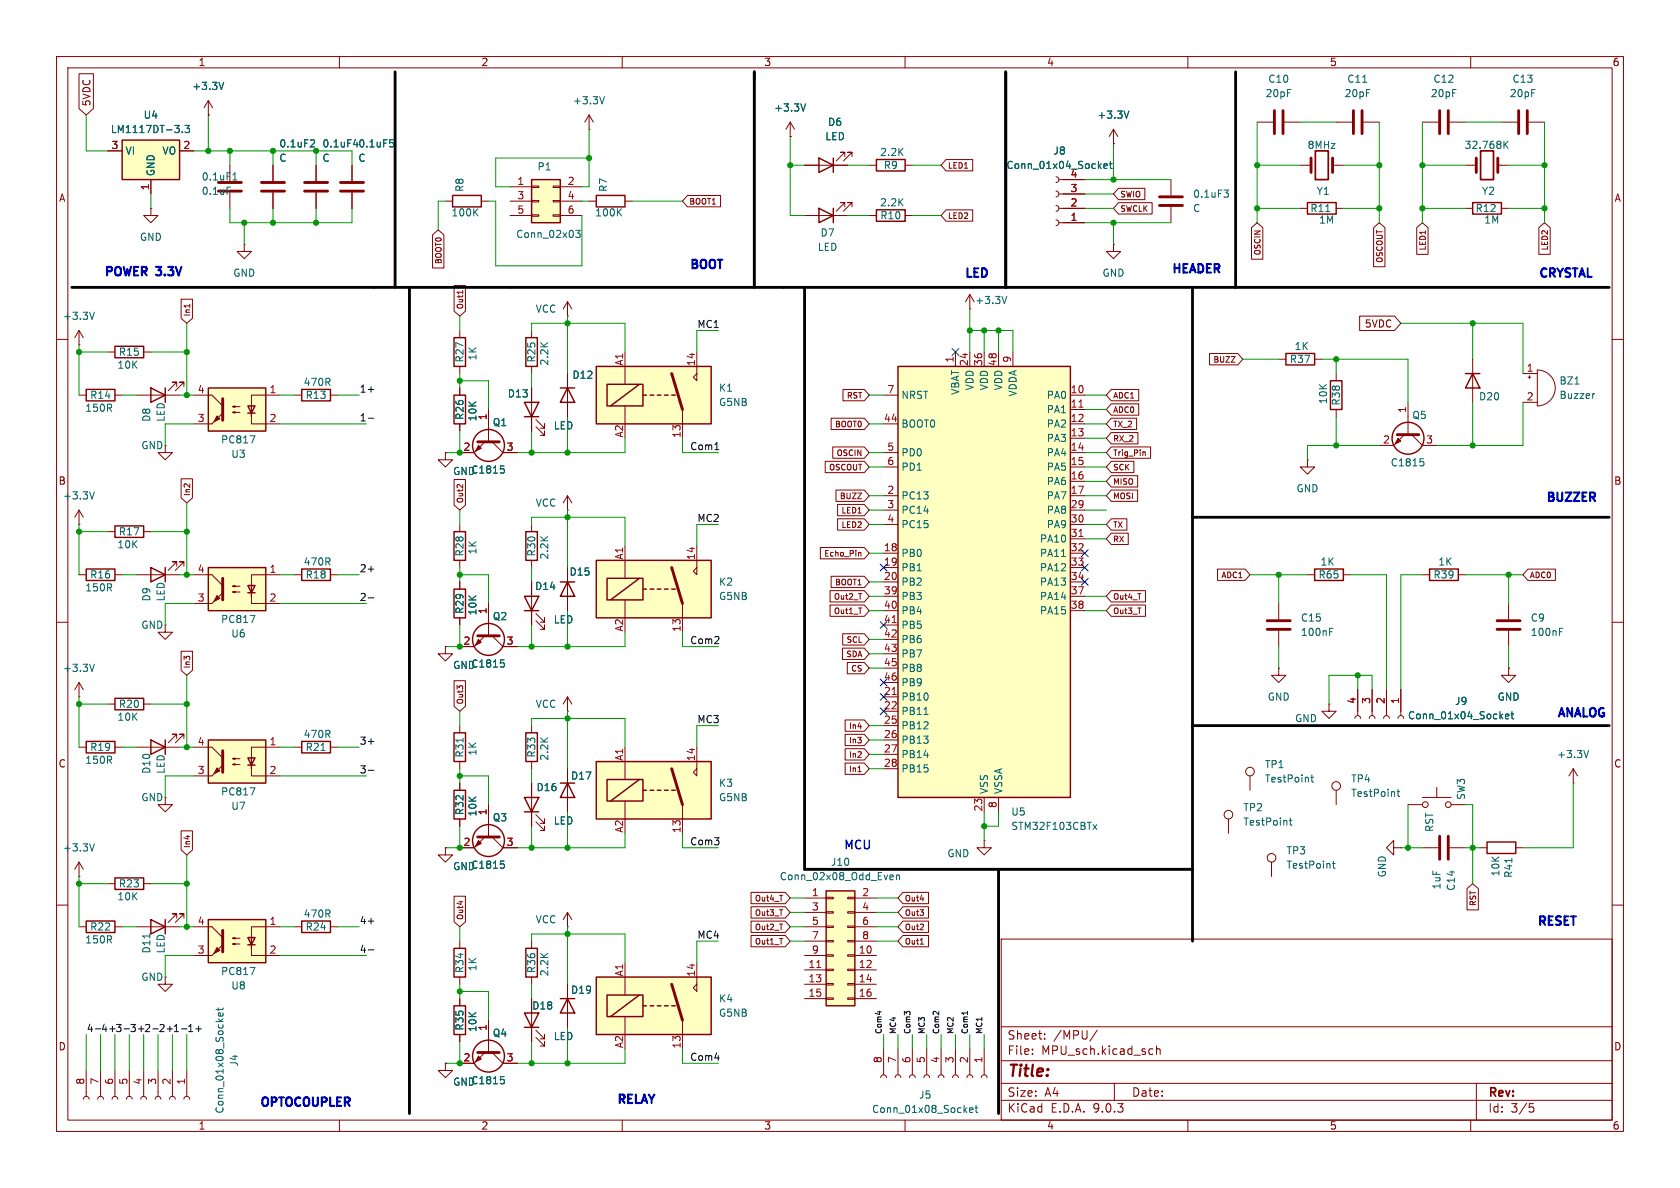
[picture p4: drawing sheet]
<svg xmlns="http://www.w3.org/2000/svg" width="297mm" height="210mm" viewBox="0 0 297 210" stroke-linecap="round" stroke-linejoin="round" font-family="sans-serif">
<defs><g id="words">
<text font-size="2.8" fill="#840000" x="178" y="190.9">Title:</text>
<g font-size="2.1" fill="#0000c2">
<text x="18.2" y="49.3">POWER</text>
<text x="27.8" y="49.3">3.3V</text>
<text x="121.7" y="48.1">BOOT</text>
<text x="170.3" y="49.6">LED</text>
<text x="206.9" y="48.8">HEADER</text>
<text x="271.8" y="49.6">CRYSTAL</text>
<text x="273.1" y="89.2">BUZZER</text>
<text x="275" y="127.3">ANALOG</text>
<text x="149" y="150.5">MCU</text>
<text x="271.5" y="164.1">RESET</text>
<text x="45.7" y="196.1">OPTOCOUPLER</text>
<text x="108.8" y="195.6">RELAY</text>
</g>
<g font-size="2.1" fill="#840000">
<text x="178" y="184">Sheet:</text>
<text x="186.2" y="184">/MPU/</text>
<text x="178" y="186.7">File:</text>
<text x="184.1" y="186.7">MPU_sch.kicad_sch</text>
<text x="178" y="196.9">KiCad</text>
<text x="178" y="194.1">Size:</text>
<text x="184.7" y="194.1">A4</text>
<text x="185.7" y="196.9">E.D.A.</text>
<text x="193.3" y="196.9">9.0.3</text>
<text x="200" y="194.1">Date:</text>
<text x="263" y="194.3">Rev:</text>
<text x="263" y="196.9">Id:</text>
<text x="267.1" y="196.9">3/5</text>
</g>
<g font-size="1.8" fill="#840000">
<text x="35" y="11.9">1</text>
<text x="85" y="11.9">2</text>
<text x="135" y="11.9">3</text>
<text x="185" y="11.9">4</text>
<text x="235" y="11.9">5</text>
<text x="285" y="11.9">6</text>
<text x="16.2" y="18.9" transform="rotate(-90 16.2 18.9)">5VDC</text>
<text x="10.3" y="35.9">A</text>
<text x="285.3" y="35.9">A</text>
<text x="241.2" y="58.1">5VDC</text>
<text x="10.3" y="85.9">B</text>
<text x="285.3" y="85.9">B</text>
<text x="10.3" y="135.9">C</text>
<text x="285.3" y="135.9">C</text>
<text x="10.3" y="185.9">D</text>
<text x="285.3" y="185.9">D</text>
<text x="35" y="199.9">1</text>
<text x="85" y="199.9">2</text>
<text x="135" y="199.9">3</text>
<text x="185" y="199.9">4</text>
<text x="235" y="199.9">5</text>
<text x="285" y="199.9">6</text>
</g>
<g font-size="1.8" fill="#006464">
<text x="33.9" y="16.1">+3.3V</text>
<text x="223.6" y="17.4">20pF</text>
<text x="224.1" y="14.8">C10</text>
<text x="237.6" y="17.4">20pF</text>
<text x="238.1" y="14.8">C11</text>
<text x="252.8" y="17.4">20pF</text>
<text x="253.3" y="14.8">C12</text>
<text x="266.8" y="17.4">20pF</text>
<text x="267.3" y="14.8">C13</text>
<text x="19.5" y="23.7">LM1117DT-3.3</text>
<text x="25.3" y="21.2">U4</text>
<text x="101.2" y="18.6">+3.3V</text>
<text x="136.8" y="19.9">+3.3V</text>
<text x="146.3" y="22.5">D6</text>
<text x="193.9" y="21.2">+3.3V</text>
<text x="22.1" y="27.5">VI</text>
<text x="28.6" y="27.5">VO</text>
<text x="49.3" y="26.3">0.1uF2</text>
<text x="49.3" y="28.8">C</text>
<text x="56.9" y="26.3">0.1uF4</text>
<text x="56.9" y="28.8">C</text>
<text x="63.3" y="26.3">0.1uF5</text>
<text x="63.3" y="28.8">C</text>
<text x="145.8" y="25">LED</text>
<text x="155.5" y="27.8">2.2K</text>
<text x="186.1" y="27.5">J8</text>
<text x="231.1" y="26.5">8MHz</text>
<text x="258.8" y="26.5">32.768K</text>
<text x="27.5" y="31.2" transform="rotate(-90 27.5 31.2)">GND</text>
<text x="35.6" y="32.1">0.1uF1</text>
<text x="35.6" y="34.6">0.1uF</text>
<text x="82.1" y="34" transform="rotate(-90 82.1 34)">R8</text>
<text x="94.9" y="30.3">P1</text>
<text x="107.5" y="34" transform="rotate(-90 107.5 34)">R7</text>
<text x="156.1" y="30.1">R9</text>
<text x="177.8" y="30.1">Conn_01x04_Socket</text>
<text x="210.8" y="35.2">0.1uF3</text>
<text x="232.7" y="34.6">Y1</text>
<text x="261.9" y="34.6">Y2</text>
<text x="79.7" y="38.5">100K</text>
<text x="105.1" y="38.5">100K</text>
<text x="155.5" y="36.7">2.2K</text>
<text x="155.5" y="39">R10</text>
<text x="210.8" y="37.7">C</text>
<text x="231.6" y="37.7">R11</text>
<text x="233.1" y="39.7">1M</text>
<text x="260.8" y="37.7">R12</text>
<text x="262.3" y="39.7">1M</text>
<text x="24.6" y="42.8">GND</text>
<text x="91.2" y="42.3">Conn_02x03</text>
<text x="144.5" y="44.6">LED</text>
<text x="145" y="42">D7</text>
<text x="41.1" y="49.1">GND</text>
<text x="172.3" y="53.9">+3.3V</text>
<text x="194.8" y="49.1">GND</text>
<text x="11" y="56.7">+3.3V</text>
<text x="94.6" y="55.5">VCC</text>
<text x="20.7" y="65.4">10K</text>
<text x="20.9" y="63.1">R15</text>
<text x="82.1" y="64.2" transform="rotate(-90 82.1 64.2)">R27</text>
<text x="84.4" y="63.8" transform="rotate(-90 84.4 63.8)">1K</text>
<text x="94.8" y="64.2" transform="rotate(-90 94.8 64.2)">R25</text>
<text x="97.1" y="64.7" transform="rotate(-90 97.1 64.7)">2.2K</text>
<text x="227.9" y="64.4">R37</text>
<text x="228.8" y="62.1">1K</text>
<text x="15.8" y="70.7">R14</text>
<text x="53.6" y="68.4">470R</text>
<text x="53.9" y="70.7">R13</text>
<text x="89.7" y="70.5">D13</text>
<text x="101.1" y="67.2">D12</text>
<text x="127" y="69.4">K1</text>
<text x="127" y="72">G5NB</text>
<text x="159.3" y="70.7">NRST</text>
<text x="169.8" y="69.9" transform="rotate(-90 169.8 69.9)">VBAT</text>
<text x="172.3" y="69.1" transform="rotate(-90 172.3 69.1)">VDD</text>
<text x="174.9" y="69.1" transform="rotate(-90 174.9 69.1)">VDD</text>
<text x="177.4" y="69.1" transform="rotate(-90 177.4 69.1)">VDD</text>
<text x="179.9" y="70.2" transform="rotate(-90 179.9 70.2)">VDDA</text>
<text x="185" y="70.7">PA0</text>
<text x="234.8" y="71.5" transform="rotate(-90 234.8 71.5)">10K</text>
<text x="237.1" y="71.8" transform="rotate(-90 237.1 71.8)">R38</text>
<text x="261.4" y="71">D20</text>
<text x="275.6" y="68.2">BZ1</text>
<text x="275.6" y="70.7">Buzzer</text>
<text x="15" y="73">150R</text>
<text x="26.8" y="74.7" transform="rotate(-90 26.8 74.7)">D8</text>
<text x="29.3" y="74.7" transform="rotate(-90 29.3 74.7)">LED</text>
<text x="82.1" y="74.3" transform="rotate(-90 82.1 74.3)">R26</text>
<text x="84.4" y="74.6" transform="rotate(-90 84.4 74.6)">10K</text>
<text x="87" y="75.5">Q1</text>
<text x="97.8" y="76.1">LED</text>
<text x="159.3" y="75.8">BOOT0</text>
<text x="185" y="73.3">PA1</text>
<text x="185" y="75.8">PA2</text>
<text x="249.6" y="74.3">Q5</text>
<text x="24.9" y="79.6">GND</text>
<text x="39" y="78.6">PC817</text>
<text x="40.8" y="81.1">U3</text>
<text x="159.3" y="80.9">PD0</text>
<text x="159.3" y="83.4">PD1</text>
<text x="185" y="78.3">PA3</text>
<text x="185" y="80.9">PA4</text>
<text x="185" y="83.4">PA5</text>
<text x="245.8" y="82.7">C1815</text>
<text x="11" y="88.5">+3.3V</text>
<text x="80" y="84.2">GNDC1815</text>
<text x="94.6" y="89.8">VCC</text>
<text x="159.3" y="88.5">PC13</text>
<text x="185" y="86">PA6</text>
<text x="185" y="88.5">PA7</text>
<text x="229.1" y="87.2">GND</text>
<text x="20.9" y="94.8">R17</text>
<text x="159.3" y="91">PC14</text>
<text x="159.3" y="93.6">PC15</text>
<text x="185" y="91">PA8</text>
<text x="185" y="93.6">PA9</text>
<text x="20.7" y="97.1">10K</text>
<text x="53.6" y="100.2">470R</text>
<text x="82.1" y="98.5" transform="rotate(-90 82.1 98.5)">R28</text>
<text x="84.4" y="98.1" transform="rotate(-90 84.4 98.1)">1K</text>
<text x="94.8" y="98.5" transform="rotate(-90 94.8 98.5)">R30</text>
<text x="97.1" y="99" transform="rotate(-90 97.1 99)">2.2K</text>
<text x="100.6" y="102">D15</text>
<text x="159.3" y="98.7">PB0</text>
<text x="159.3" y="101.2">PB1</text>
<text x="183.7" y="96.1">PA10</text>
<text x="183.7" y="98.7">PA11</text>
<text x="183.7" y="101.2">PA12</text>
<text x="233.4" y="100.2">1K</text>
<text x="254.2" y="100.2">1K</text>
<text x="15" y="104.7">150R</text>
<text x="15.8" y="102.5">R16</text>
<text x="26.8" y="106.4" transform="rotate(-90 26.8 106.4)">D9</text>
<text x="29.3" y="106.4" transform="rotate(-90 29.3 106.4)">LED</text>
<text x="53.9" y="102.5">R18</text>
<text x="94.5" y="104.5">D14</text>
<text x="127" y="103.7">K2</text>
<text x="127" y="106.3">G5NB</text>
<text x="159.3" y="103.7">PB2</text>
<text x="159.3" y="106.3">PB3</text>
<text x="183.7" y="103.7">PA13</text>
<text x="183.7" y="106.3">PA14</text>
<text x="233" y="102.5">R65</text>
<text x="253.3" y="102.5">R39</text>
<text x="24.9" y="111.4">GND</text>
<text x="39" y="110.3">PC817</text>
<text x="40.8" y="112.9">U6</text>
<text x="82.1" y="108.6" transform="rotate(-90 82.1 108.6)">R29</text>
<text x="84.4" y="108.9" transform="rotate(-90 84.4 108.9)">10K</text>
<text x="87" y="109.8">Q2</text>
<text x="97.8" y="110.4">LED</text>
<text x="159.3" y="108.8">PB4</text>
<text x="159.3" y="111.4">PB5</text>
<text x="159.3" y="113.9">PB6</text>
<text x="183.7" y="108.8">PA15</text>
<text x="229.9" y="112.6">100nF</text>
<text x="229.9" y="110.1">C15</text>
<text x="270.5" y="110.1">C9</text>
<text x="270.5" y="112.6">100nF</text>
<text x="11" y="119">+3.3V</text>
<text x="80" y="118.5">GNDC1815</text>
<text x="159.3" y="116.4">PB7</text>
<text x="159.3" y="119">PB8</text>
<text x="20.9" y="125.3">R20</text>
<text x="94.6" y="125.3">VCC</text>
<text x="159.3" y="121.5">PB9</text>
<text x="159.3" y="124.1">PB10</text>
<text x="224" y="124.1">GND</text>
<text x="257.1" y="124.8">J9</text>
<text x="264.7" y="124.1">GND</text>
<text x="20.7" y="127.6">10K</text>
<text x="53.6" y="130.7">470R</text>
<text x="159.3" y="126.6">PB11</text>
<text x="159.3" y="129.1">PB12</text>
<text x="159.3" y="131.7">PB13</text>
<text x="228.8" y="127.9">GND</text>
<text x="248.8" y="127.4">Conn_01x04_Socket</text>
<text x="15" y="135.2">150R</text>
<text x="15.8" y="132.9">R19</text>
<text x="26.8" y="136.9" transform="rotate(-90 26.8 136.9)">D10</text>
<text x="29.3" y="136.9" transform="rotate(-90 29.3 136.9)">LED</text>
<text x="53.9" y="132.9">R21</text>
<text x="82.1" y="134" transform="rotate(-90 82.1 134)">R31</text>
<text x="84.4" y="133.7" transform="rotate(-90 84.4 133.7)">1K</text>
<text x="94.8" y="134" transform="rotate(-90 94.8 134)">R33</text>
<text x="97.1" y="134.6" transform="rotate(-90 97.1 134.6)">2.2K</text>
<text x="159.3" y="134.2">PB14</text>
<text x="159.3" y="136.8">PB15</text>
<text x="223.5" y="136">TP1</text>
<text x="275.2" y="134.2">+3.3V</text>
<text x="24.9" y="141.8">GND</text>
<text x="39" y="140.8">PC817</text>
<text x="40.8" y="143.4">U7</text>
<text x="94.8" y="140.1">D16</text>
<text x="100.8" y="138">D17</text>
<text x="127" y="139.3">K3</text>
<text x="127" y="141.8">G5NB</text>
<text x="174.9" y="140.5" transform="rotate(-90 174.9 140.5)">VSS</text>
<text x="177.4" y="140.5" transform="rotate(-90 177.4 140.5)">VSSA</text>
<text x="219.7" y="143.6">TP2</text>
<text x="223.5" y="138.5">TestPoint</text>
<text x="238.8" y="138.5">TP4</text>
<text x="238.8" y="141.1">TestPoint</text>
<text x="259.2" y="141.5" transform="rotate(-90 259.2 141.5)">SW3</text>
<text x="82.1" y="144.2" transform="rotate(-90 82.1 144.2)">R32</text>
<text x="84.4" y="144.4" transform="rotate(-90 84.4 144.4)">10K</text>
<text x="87" y="145.4">Q3</text>
<text x="97.8" y="146">LED</text>
<text x="178.7" y="146.9">STM32F103CBTx</text>
<text x="178.7" y="144.4">U5</text>
<text x="219.7" y="146.2">TestPoint</text>
<text x="253.6" y="147.2" transform="rotate(-90 253.6 147.2)">RST</text>
<text x="11" y="150.7">+3.3V</text>
<text x="80" y="154">GNDC1815</text>
<text x="137.8" y="155.8">Conn_02x08_Odd_Even</text>
<text x="146.8" y="153.3">J10</text>
<text x="167.4" y="151.7">GND</text>
<text x="227.3" y="151.2">TP3</text>
<text x="227.3" y="153.8">TestPoint</text>
<text x="245.2" y="155.2" transform="rotate(-90 245.2 155.2)">GND</text>
<text x="265.3" y="155" transform="rotate(-90 265.3 155)">10K</text>
<text x="267.6" y="155.3" transform="rotate(-90 267.6 155.3)">R41</text>
<text x="20.7" y="159.4">10K</text>
<text x="20.9" y="157.1">R23</text>
<text x="254.9" y="157.3" transform="rotate(-90 254.9 157.3)">1uF</text>
<text x="257.4" y="157.6" transform="rotate(-90 257.4 157.6)">C14</text>
<text x="15" y="167">150R</text>
<text x="15.8" y="164.7">R22</text>
<text x="53.6" y="162.4">470R</text>
<text x="53.9" y="164.7">R24</text>
<text x="94.6" y="163.4">VCC</text>
<text x="24.9" y="173.6">GND</text>
<text x="26.8" y="168.6" transform="rotate(-90 26.8 168.6)">D11</text>
<text x="29.3" y="168.6" transform="rotate(-90 29.3 168.6)">LED</text>
<text x="39" y="172.6">PC817</text>
<text x="82.1" y="172.1" transform="rotate(-90 82.1 172.1)">R34</text>
<text x="84.4" y="171.8" transform="rotate(-90 84.4 171.8)">1K</text>
<text x="94.8" y="172.1" transform="rotate(-90 94.8 172.1)">R36</text>
<text x="97.1" y="172.7" transform="rotate(-90 97.1 172.7)">2.2K</text>
<text x="40.8" y="175.1">U8</text>
<text x="94" y="178.7">D18</text>
<text x="100.8" y="175.9">D19</text>
<text x="127" y="177.4">K4</text>
<text x="127" y="179.9">G5NB</text>
<text x="82.1" y="182.3" transform="rotate(-90 82.1 182.3)">R35</text>
<text x="84.4" y="182.5" transform="rotate(-90 84.4 182.5)">10K</text>
<text x="87" y="183.5">Q4</text>
<text x="97.8" y="184.1">LED</text>
<text x="42.3" y="188.6" transform="rotate(-90 42.3 188.6)">J4</text>
<text x="39.7" y="197" transform="rotate(-90 39.7 197)">Conn_01x08_Socket</text>
<text x="80" y="192.1">GNDC1815</text>
<text x="154.1" y="197">Conn_01x08_Socket</text>
<text x="162.4" y="194.4">J5</text>
</g>
<g font-size="1.8" fill="#a90000">
<text x="19.6" y="26.4">3</text>
<text x="32.3" y="26.4">2</text>
<text x="26.4" y="33.7" transform="rotate(-90 26.4 33.7)">1</text>
<text x="91.4" y="32.8">1</text>
<text x="91.4" y="35.3">3</text>
<text x="100.3" y="32.8">2</text>
<text x="100.3" y="35.3">4</text>
<text x="189.2" y="34">3</text>
<text x="189.2" y="31.5">4</text>
<text x="91.4" y="37.8">5</text>
<text x="100.3" y="37.8">6</text>
<text x="189.2" y="39.1">1</text>
<text x="189.2" y="36.6">2</text>
<text x="110.2" y="64.8" transform="rotate(-90 110.2 64.8)">A1</text>
<text x="122.9" y="64.8" transform="rotate(-90 122.9 64.8)">14</text>
<text x="168.7" y="64.2" transform="rotate(-90 168.7 64.2)">1</text>
<text x="171.2" y="64.8" transform="rotate(-90 171.2 64.8)">24</text>
<text x="173.7" y="64.8" transform="rotate(-90 173.7 64.8)">36</text>
<text x="176.3" y="64.8" transform="rotate(-90 176.3 64.8)">48</text>
<text x="178.8" y="64.2" transform="rotate(-90 178.8 64.2)">9</text>
<text x="269.8" y="65.8">1</text>
<text x="34.9" y="69.6">4</text>
<text x="47.6" y="69.6">1</text>
<text x="156.8" y="69.6">7</text>
<text x="189.2" y="69.6">10</text>
<text x="269.8" y="70.9">2</text>
<text x="34.9" y="74.7">3</text>
<text x="47.6" y="74.7">2</text>
<text x="86.1" y="74.4" transform="rotate(-90 86.1 74.4)">1</text>
<text x="110.2" y="77.5" transform="rotate(-90 110.2 77.5)">A2</text>
<text x="120.4" y="77.5" transform="rotate(-90 120.4 77.5)">13</text>
<text x="156.2" y="74.7">44</text>
<text x="189.2" y="72.1">11</text>
<text x="189.2" y="74.7">12</text>
<text x="189.2" y="77.2">13</text>
<text x="248.7" y="73.1" transform="rotate(-90 248.7 73.1)">1</text>
<text x="81.8" y="79.8">2</text>
<text x="89.5" y="79.8">3</text>
<text x="156.8" y="79.8">5</text>
<text x="156.8" y="82.3">6</text>
<text x="189.2" y="79.8">14</text>
<text x="189.2" y="82.3">15</text>
<text x="244.4" y="78.5">2</text>
<text x="252" y="78.5">3</text>
<text x="156.8" y="87.4">2</text>
<text x="156.8" y="89.9">3</text>
<text x="189.2" y="84.8">16</text>
<text x="189.2" y="87.4">17</text>
<text x="189.2" y="89.9">29</text>
<text x="156.8" y="92.5">4</text>
<text x="189.2" y="92.5">30</text>
<text x="189.2" y="95">31</text>
<text x="34.9" y="101.3">4</text>
<text x="47.6" y="101.3">1</text>
<text x="110.2" y="99" transform="rotate(-90 110.2 99)">A1</text>
<text x="122.9" y="99.1" transform="rotate(-90 122.9 99.1)">14</text>
<text x="156.2" y="97.5">18</text>
<text x="156.2" y="100.1">19</text>
<text x="189.2" y="97.5">32</text>
<text x="189.2" y="100.1">33</text>
<text x="34.9" y="106.4">3</text>
<text x="47.6" y="106.4">2</text>
<text x="156.2" y="102.6">20</text>
<text x="156.2" y="105.2">39</text>
<text x="156.2" y="107.7">40</text>
<text x="189.2" y="102.6">34</text>
<text x="189.2" y="105.2">37</text>
<text x="189.2" y="107.7">38</text>
<text x="86.1" y="108.7" transform="rotate(-90 86.1 108.7)">1</text>
<text x="110.2" y="111.7" transform="rotate(-90 110.2 111.7)">A2</text>
<text x="120.4" y="111.8" transform="rotate(-90 120.4 111.8)">13</text>
<text x="156.2" y="110.2">41</text>
<text x="156.2" y="112.8">42</text>
<text x="81.8" y="114">2</text>
<text x="89.5" y="114">3</text>
<text x="156.2" y="115.3">43</text>
<text x="156.2" y="117.9">45</text>
<text x="156.2" y="120.4">46</text>
<text x="156.2" y="122.9">21</text>
<text x="156.2" y="125.5">22</text>
<text x="239.8" y="124.5" transform="rotate(-90 239.8 124.5)">4</text>
<text x="242.3" y="124.5" transform="rotate(-90 242.3 124.5)">3</text>
<text x="244.9" y="124.5" transform="rotate(-90 244.9 124.5)">2</text>
<text x="247.4" y="124.5" transform="rotate(-90 247.4 124.5)">1</text>
<text x="34.9" y="131.8">4</text>
<text x="47.6" y="131.8">1</text>
<text x="156.2" y="128">25</text>
<text x="156.2" y="130.6">26</text>
<text x="34.9" y="136.9">3</text>
<text x="47.6" y="136.9">2</text>
<text x="110.2" y="134.6" transform="rotate(-90 110.2 134.6)">A1</text>
<text x="122.9" y="134.7" transform="rotate(-90 122.9 134.7)">14</text>
<text x="156.2" y="133.1">27</text>
<text x="156.2" y="135.6">28</text>
<text x="173.7" y="143.6" transform="rotate(-90 173.7 143.6)">23</text>
<text x="176.3" y="142.9" transform="rotate(-90 176.3 142.9)">8</text>
<text x="81.8" y="149.6">2</text>
<text x="86.1" y="144.2" transform="rotate(-90 86.1 144.2)">1</text>
<text x="89.5" y="149.6">3</text>
<text x="110.2" y="147.3" transform="rotate(-90 110.2 147.3)">A2</text>
<text x="120.4" y="147.4" transform="rotate(-90 120.4 147.4)">13</text>
<text x="143.4" y="158.5">1</text>
<text x="143.4" y="161">3</text>
<text x="152.3" y="158.5">2</text>
<text x="152.3" y="161">4</text>
<text x="34.9" y="163.6">4</text>
<text x="47.6" y="163.6">1</text>
<text x="143.4" y="163.6">5</text>
<text x="143.4" y="166.1">7</text>
<text x="152.3" y="163.6">6</text>
<text x="152.3" y="166.1">8</text>
<text x="34.9" y="168.7">3</text>
<text x="47.6" y="168.7">2</text>
<text x="110.2" y="172.7" transform="rotate(-90 110.2 172.7)">A1</text>
<text x="122.9" y="172.8" transform="rotate(-90 122.9 172.8)">14</text>
<text x="142.8" y="171.2">11</text>
<text x="142.8" y="173.7">13</text>
<text x="143.4" y="168.7">9</text>
<text x="151.7" y="168.7">10</text>
<text x="151.7" y="171.2">12</text>
<text x="151.7" y="173.7">14</text>
<text x="142.8" y="176.3">15</text>
<text x="151.7" y="176.3">16</text>
<text x="86.1" y="182.3" transform="rotate(-90 86.1 182.3)">1</text>
<text x="110.2" y="185.4" transform="rotate(-90 110.2 185.4)">A2</text>
<text x="120.4" y="185.5" transform="rotate(-90 120.4 185.5)">13</text>
<text x="15" y="191.8" transform="rotate(-90 15 191.8)">8</text>
<text x="17.5" y="191.8" transform="rotate(-90 17.5 191.8)">7</text>
<text x="20.1" y="191.8" transform="rotate(-90 20.1 191.8)">6</text>
<text x="22.6" y="191.8" transform="rotate(-90 22.6 191.8)">5</text>
<text x="25.1" y="191.8" transform="rotate(-90 25.1 191.8)">4</text>
<text x="27.7" y="191.8" transform="rotate(-90 27.7 191.8)">3</text>
<text x="30.2" y="191.8" transform="rotate(-90 30.2 191.8)">2</text>
<text x="32.8" y="191.8" transform="rotate(-90 32.8 191.8)">1</text>
<text x="81.8" y="187.7">2</text>
<text x="89.5" y="187.7">3</text>
<text x="156" y="188" transform="rotate(-90 156 188)">8</text>
<text x="158.5" y="188" transform="rotate(-90 158.5 188)">7</text>
<text x="161" y="188" transform="rotate(-90 161 188)">6</text>
<text x="163.6" y="188" transform="rotate(-90 163.6 188)">5</text>
<text x="166.1" y="188" transform="rotate(-90 166.1 188)">4</text>
<text x="168.7" y="188" transform="rotate(-90 168.7 188)">3</text>
<text x="171.2" y="188" transform="rotate(-90 171.2 188)">2</text>
<text x="173.7" y="188" transform="rotate(-90 173.7 188)">1</text>
</g>
<g font-size="1.8" fill="#0f0f0f">
<text x="123.2" y="58.1">MC1</text>
<text x="63.5" y="69.5">1+</text>
<text x="63.5" y="74.6">1-</text>
<text x="121.9" y="79.7">Com1</text>
<text x="123.2" y="92.4">MC2</text>
<text x="63.5" y="101.3">2+</text>
<text x="63.5" y="106.3">2-</text>
<text x="121.9" y="114">Com2</text>
<text x="63.5" y="131.7">3+</text>
<text x="123.2" y="127.9">MC3</text>
<text x="63.5" y="136.8">3-</text>
<text x="121.9" y="149.5">Com3</text>
<text x="63.5" y="163.5">4+</text>
<text x="123.2" y="166">MC4</text>
<text x="63.5" y="168.6">4-</text>
<text x="15.2" y="182.5">4- 4+ 3- 3+ 2- 2+ 1- 1+</text>
<text x="121.9" y="187.6">Com4</text>
</g>
<g font-size="1.4" fill="#840000">
<text x="167.5" y="30">LED1</text>
<text x="198" y="35.1">SWIO</text>
<text x="121.8" y="36.4">BOOT1</text>
<text x="167.5" y="38.9">LED2</text>
<text x="198" y="37.6">SWCLK</text>
<text x="78.3" y="46.8" transform="rotate(-90 78.3 46.8)">BOOT0</text>
<text x="223" y="45.3" transform="rotate(-90 223 45.3)">OSCIN</text>
<text x="244.6" y="46.6" transform="rotate(-90 244.6 46.6)">OSCOUT</text>
<text x="252.3" y="44.4" transform="rotate(-90 252.3 44.4)">LED1</text>
<text x="273.8" y="44.4" transform="rotate(-90 273.8 44.4)">LED2</text>
<text x="33.8" y="56" transform="rotate(-90 33.8 56)">In1</text>
<text x="82.1" y="54.8" transform="rotate(-90 82.1 54.8)">Out1</text>
<text x="214.4" y="64.3">BUZZ</text>
<text x="149.6" y="70.7">RST</text>
<text x="196.7" y="70.7">ADC1</text>
<text x="147.5" y="75.7">BOOT0</text>
<text x="196.7" y="75.7">TX_2</text>
<text x="196.7" y="73.2">ADC0</text>
<text x="146.4" y="83.4">OSCOUT</text>
<text x="147.8" y="80.8">OSCIN</text>
<text x="196.7" y="83.4">SCK</text>
<text x="196.7" y="80.8">Trig_Pin</text>
<text x="196.7" y="78.3">RX_2</text>
<text x="33.8" y="87.8" transform="rotate(-90 33.8 87.8)">In2</text>
<text x="82.1" y="89" transform="rotate(-90 82.1 89)">Out2</text>
<text x="148.3" y="88.4">BUZZ</text>
<text x="196.7" y="88.4">MOSI</text>
<text x="196.7" y="85.9">MISO</text>
<text x="148.6" y="93.5">LED2</text>
<text x="148.6" y="91">LED1</text>
<text x="196.7" y="93.5">TX</text>
<text x="145.6" y="98.6">Echo_Pin</text>
<text x="196.7" y="96.1">RX</text>
<text x="147.3" y="106.2">Out2_T</text>
<text x="147.5" y="103.7">BOOT1</text>
<text x="196.7" y="106.2">Out4_T</text>
<text x="215.8" y="102.4">ADC1</text>
<text x="270.4" y="102.4">ADC0</text>
<text x="147.3" y="108.8">Out1_T</text>
<text x="149.5" y="113.8">SCL</text>
<text x="196.7" y="108.8">Out3_T</text>
<text x="33.8" y="118.3" transform="rotate(-90 33.8 118.3)">In3</text>
<text x="149.5" y="116.4">SDA</text>
<text x="150.3" y="118.9">CS</text>
<text x="82.1" y="124.6" transform="rotate(-90 82.1 124.6)">Out3</text>
<text x="150" y="129.1">In4</text>
<text x="150" y="131.6">In3</text>
<text x="150" y="136.7">In1</text>
<text x="150" y="134.2">In2</text>
<text x="33.8" y="150" transform="rotate(-90 33.8 150)">In4</text>
<text x="133.3" y="159.6">Out4_T</text>
<text x="159.9" y="159.6">Out4</text>
<text x="261.1" y="160.3" transform="rotate(-90 261.1 160.3)">RST</text>
<text x="82.1" y="162.7" transform="rotate(-90 82.1 162.7)">Out4</text>
<text x="133.3" y="162.1">Out3_T</text>
<text x="133.3" y="167.2">Out1_T</text>
<text x="133.3" y="164.6">Out2_T</text>
<text x="159.9" y="162.1">Out3</text>
<text x="159.9" y="164.6">Out2</text>
<text x="159.9" y="167.2">Out1</text>
</g>
<g font-size="1.4" fill="#0f0f0f">
<text x="155.9" y="182.9" transform="rotate(-90 155.9 182.9)">Com4</text>
<text x="158.5" y="182.9" transform="rotate(-90 158.5 182.9)">MC4</text>
<text x="161" y="182.9" transform="rotate(-90 161 182.9)">Com3</text>
<text x="163.6" y="182.9" transform="rotate(-90 163.6 182.9)">MC3</text>
<text x="166.1" y="182.9" transform="rotate(-90 166.1 182.9)">Com2</text>
<text x="168.6" y="182.9" transform="rotate(-90 168.6 182.9)">MC2</text>
<text x="171.2" y="182.9" transform="rotate(-90 171.2 182.9)">Com1</text>
<text x="173.7" y="182.9" transform="rotate(-90 173.7 182.9)">MC1</text>
</g>
</g></defs>
<g fill="none" stroke="#840000" stroke-width=".18">
<path d="M10 10h277v190h-277zM12 12h273v186h-273zM60 10v2M110 10v2M160 10v2M210 10v2M260 10v2M10 60h2M285 60h2M10 110h2M285 110h2M10 160h2"/>
<path d="M177 166h108v32h-108zM285 160h2M60 198v2M110 198v2M160 198v2M177 194.5h108M177 191.5h108M177 187.5h108M177 181.5h108M182.5 186.3v.1M182.5 185.5v.1M184.7 183.6v.1"/>
<path d="M184.7 182.8v.1M194 182.1l-1.3 2M197 191.5v3M203.4 185.4l.4 .1M203.8 186.3l-.4 .1M204.5 185.5l.2-.1 .3 .1 .1 .9M204.5 184.9v1.5M210 198v2M260 198v2M261 191.5v6.5M270.4 195.1h.7M270.5 195.7h.4l.3 .3-.2 .5-.5 .1"/>
</g>
<path d="M105.4 134.6h20.3v10.2h-20.3z" fill="#ffffc2"/>
<g fill="none" stroke="#840000" stroke-width=".18">
<path d="M48.3 29.2v2.8M48.3 34v2.8M186.7 38.9l.3 .1 .2 .4-.2 .3-.3 .2M186.7 36.3l.3 .2 .2 .3-.2 .4-.3 .1M186.7 33.8l.3 .1 .2 .4-.2 .3-.3 .2M186.7 31.2l.3 .2 .2 .4-.2 .3-.3 .2M187.2 39.4h4.6M187.2 36.8h4.6M187.2 34.3h4.6M187.2 31.8h4.6M196.8 25.4h.1M196.8 22.9l-.7 1.2"/>
<path d="M196.8 22.9l.8 1.2M196.8 22.9v2.5M222.2 21.6h2.8M227.1 21.6h2.8M236.2 21.6h2.8M241 21.6h2.8M196.8 43.2v1.3h1.3l-1.3 1.2-1.2-1.2h1.2M196.8 43.2h.1M19 62.2h1.3M25.4 62.2h1.3M52.1 69.9h1.2M58.4 69.9h1.3"/>
<path d="M110.5 132.1v5.7M123.2 132.1v5.1l-.6-.7 .6-.6M110.5 141.6v3.2M120.6 142.2v5.1"/>
</g>
<path d="M20.3 61.2h5.1v2h-5.1zM53.3 68.8h5.1v2.1h-5.1zM105.4 134.6h20.3v10.2h-20.3zM107.3 137.8h6.4v3.8h-6.4zM113 137.8l-5.1 3.8M113.7 139.7h.6M114.9 139.7h.7M116.2 139.7h.6M117.5 139.7h.6M118.7 139.7h.7" fill="none" stroke="#840000" stroke-width=".25"/>
<path d="M225.3 19.6v4M226.8 19.6v4M239.3 19.6v4M240.8 19.6v4M46.2 32.3h4.1M46.2 33.8h4.1M118.7 135.9l1.9 6.3" fill="none" stroke="#840000" stroke-width=".51"/>
<path d="M199.6 19.6l-.5 1.3M240.9 14.5h.7M55.1 24.7l.4 .1 .1 .3-.8 .9h.8M195.2 29.4l.6-.2-.1-.2-.4-.1-.1 .2v.6h.5M196.1 28.9h.5M196.3 28.5v1.1l.3 .2" fill="none" stroke="#006464" stroke-width=".18"/>
<path d="M36.8 162.6h10.2v7.6h-10.2z" fill="#ffffc2"/>
<path d="M262.9 148.8h5.1v2.1h-5.1zM36.8 162.6h10.2v7.6h-10.2zM43.8 165.7h1.3l-.7 1.3zM43.8 167h1.3" fill="none" stroke="#840000" stroke-width=".25"/>
<g fill="none" stroke="#840000" stroke-width=".18">
<path d="M26.7 36.8v1.3h1.2l-1.2 1.3-1.3-1.3h1.3M26.7 36.8h.1M261.6 149.9h1.3M268 149.9h1.2M34.3 163.8h3.2l1.9 1.9M34.3 168.9h3.2M41.1 165.9l.4-.2v.3l-.4-.1h1.3M41.1 166.9l.4-.1v.2l-.4-.1h1.3M44.4 167v1.9h5.1M49.5 163.8h-5.1v3.8v-1.9M155.7 190.5l.1-.4 .4-.1 .4 .1 .1 .4M156.2 185.4v4.6"/>
<path d="M158.2 190.5l.2-.4 .3-.1 .4 .1 .2 .4M158.7 185.4v4.6M160.8 190.5l.1-.4 .4-.1 .3 .1 .2 .4M161.3 185.4v4.6M163.3 190.5l.2-.4 .3-.1 .4 .1 .1 .4M163.8 185.4v4.6M165.9 190.5l.1-.4 .4-.1 .3 .1 .2 .4M166.4 185.4v4.6M168.4 190.5l.1-.4 .4-.1 .4 .1 .1 .4M168.9 185.4v4.6M170.9 190.5l.2-.4 .3-.1 .4 .1 .2 .4M171.4 185.4v4.6"/>
<path d="M173.5 190.5l.1-.4 .4-.1 .3 .1 .2 .4M174 185.4v4.6"/>
</g>
<path d="M39.4 164.5v3.8" fill="none" stroke="#840000" stroke-width=".51"/>
<g fill="#840000" stroke="#840000" stroke-width=".18">
<path d="M38.4 167.5l.5 .5-1.1 .5z"/>
<path d="M39.4 167l-1.9 1.9z"/>
</g>
<path d="M267.3 151.7v.8M44.2 171h.9l-.6 1.3M171.4 196.2l.6-.1v-.2l-.4-.1-.2 .2 .1 .6h.5M172.4 195.8h.5M172.6 195.4v1.1l.3 .2" fill="none" stroke="#006464" stroke-width=".18"/>
<path d="M146 157.5h5.1v20.3h-5.1z" fill="#ffffc2"/>
<path d="M146 157.5h5.1v20.3h-5.1z" fill="none" stroke="#840000" stroke-width=".25"/>
<g fill="none" stroke="#840000" stroke-width=".18">
<path d="M251.5 21.6h2.8M256.3 21.6h2.8M265.4 21.6h2.8M270.3 21.6h2.7M14 58.4l-.8 1.3M14 58.4l.7 1.3M14 58.4v2.6M43.2 43.2v1.3h1.2l-1.2 1.2-1.3-1.2h1.3M43.2 43.2h.1M14 61h.1M142.2 158.8h3.8M146 158.6h1.3v.3h-1.3z"/>
<path d="M149.9 158.6h1.2v.3h-1.2zM151.1 158.8h3.8M142.2 161.3h3.8M142.2 163.8h3.8M142.2 166.4h3.8M142.2 168.9h3.8M142.2 171.5h3.8M142.2 174h3.8M142.2 176.5h3.8M146 161.2h1.3v.2h-1.3zM146 163.7h1.3v.3h-1.3zM146 166.2h1.3v.3h-1.3z"/>
<path d="M146 168.8h1.3v.2h-1.3zM146 171.3h1.3v.3h-1.3zM146 173.9h1.3v.2h-1.3zM146 176.4h1.3v.3h-1.3zM149.9 161.2h1.2v.2h-1.2zM149.9 163.7h1.2v.3h-1.2zM149.9 166.2h1.2v.3h-1.2zM149.9 168.8h1.2v.2h-1.2zM149.9 171.3h1.2v.3h-1.2zM149.9 173.9h1.2v.2h-1.2zM149.9 176.4h1.2v.3h-1.2zM151.1 161.3h3.8"/>
<path d="M151.1 163.8h3.8M151.1 166.4h3.8M151.1 168.9h3.8M151.1 171.5h3.8M151.1 174h3.8M151.1 176.5h3.8"/>
</g>
<path d="M144.4 171h.7" fill="none" stroke="#a90000" stroke-width=".18"/>
<path d="M16.7 55.2l-.4 1.3M157.5 154.7h.4v.3l-.6 .1M157.9 155.5h-.4M158.5 154.8l.2-.1h.3v.8M158.5 154.7v.8" fill="none" stroke="#006464" stroke-width=".18"/>
<path d="M254.5 19.6v4M256 19.6v4M268.5 19.6v4M270 19.6v4" fill="none" stroke="#840000" stroke-width=".51"/>
<path d="M36.8 68.6h10.2v7.6h-10.2z" fill="#ffffc2"/>
<g fill="none" stroke="#840000" stroke-width=".25">
<path d="M144.8 27.9l2.5 1.3-2.5 1.3zM144.8 36.8l2.5 1.3-2.5 1.3zM147.3 27.9v2.6M147.3 36.8v2.6M231.1 35.8h5.1v2h-5.1zM260.3 35.8h5.1v2h-5.1zM15.2 68.8h5.1v2.1h-5.1zM26.7 68.6l2.5 1.3-2.5 1.2zM29.2 68.6v2.5M36.8 68.6h10.2v7.6h-10.2zM43.8 71.8h1.3l-.7 1.2zM43.8 73h1.3"/>
<path d="M80.3 69.9h2v5h-2zM92.7 71.1h2.5l-1.2 2.6zM92.7 73.7h2.5M259.1 66h2.5M260.3 66l1.3 2.6h-2.5zM20.3 93h5.1v2h-5.1zM80.3 94h2v5.1h-2zM15.2 100.6h5.1v2h-5.1zM26.7 100.3l2.5 1.3-2.5 1.3zM29.2 100.3v2.6M53.3 100.6h5.1v2h-5.1zM80.3 104.1h2v5.1h-2z"/>
<path d="M15.2 131.1h5.1v2h-5.1zM20.3 123.4h5.1v2.1h-5.1zM26.7 130.8l2.5 1.3-2.5 1.3zM29.2 130.8v2.6M20.3 155.2h5.1v2h-5.1zM15.2 162.8h5.1v2h-5.1zM26.7 162.6l2.5 1.2-2.5 1.3zM29.2 162.6v2.5"/>
<circle cx="86.4" cy="78.7" r="2.82"/>
<circle cx="86.4" cy="113" r="2.82"/>
</g>
<g fill="none" stroke="#840000" stroke-width=".18">
<path d="M139.7 24.1h.1M139.7 21.6l-.8 1.3M139.7 21.6l.8 1.3M139.7 21.6v2.5M142.2 29.2h7.7M142.2 38.1h7.7M149.4 27.7v-.8h-.8h.8l-1.6 1.5M149.4 36.6v-.8h-.8h.8l-1.6 1.5M150.6 27.7v-.8h-.7h.7l-1.5 1.5M150.6 36.6v-.8h-.7h.7l-1.5 1.5M229.9 29.2h1.9M229.9 36.8h1.2"/>
<path d="M235.6 29.2h1.9M236.2 36.8h1.3M259.1 29.2h1.9M259.1 36.8h1.2M264.8 29.2h1.9M265.4 36.8h1.3M171.4 54.6h.1M171.4 52.1l-.7 1.2M171.4 52.1l.8 1.2M171.4 52.1v2.5M14 69.9h1.2M20.3 69.9h1.3"/>
<path d="M24.1 69.9h7.6M29.2 78.7v1.3h1.3l-1.3 1.3-1.3-1.3h1.3M31.2 68.3v-.7h-.7h.7l-1.5 1.5M32.5 68.3v-.7h-.8h.8l-1.5 1.5M34.3 69.9h3.2l1.9 1.9M34.3 74.9h3.2M41.1 71.9l.4-.1v.2l-.4-.1h1.3M41.1 72.9l.4-.1v.2l-.4-.1h1.3M44.4 73v1.9h5.1M49.5 69.9h-5.1v3.8v-1.9M81.3 68.6v1.3M81.3 74.9v1.3"/>
<path d="M85.7 78.1l-1.9 1.9h-2.5M86.4 72.4v5.7M87 78.1l1.9 1.9h2.5M94 68.6v7.6M94.7 75.4l1.6 1.6v-.8v.8h-.8M94.7 74.2l1.6 1.5v-.8v.8h-.8M260.3 63.5v7.6M14 92.7h.1M14 90.2v2.5M14 90.2l-.8 1.2M14 90.2l.7 1.2M19 94h1.3"/>
<path d="M25.4 94h1.3M78.7 80v1.3h1.3l-1.3 1.3-1.2-1.3h1.2M78.7 80h.1M81.3 92.7v1.3M81.3 99.1v1.2M231.1 81.3v1.3h1.3l-1.3 1.2-1.2-1.2h1.2M231.1 81.3h.1M14 101.6h1.2M20.3 101.6h1.3M24.1 101.6h7.6M29.2 110.5v1.3h1.3l-1.3 1.2-1.3-1.2h1.3M31.2 100.1v-.8h-.7h.7l-1.5 1.5"/>
<path d="M32.5 100.1v-.8h-.8h.8l-1.5 1.5M52.1 101.6h1.2M58.4 101.6h1.3M81.3 102.9v1.2M81.3 109.2v1.3M85.7 112.4l-1.9 1.9h-2.5M86.4 106.7v5.7M87 112.4l1.9 1.9h2.5M14 123.2h.1M14 120.7v2.5M14 132.1h1.2M14 120.7l-.8 1.2"/>
<path d="M14 120.7l.7 1.2M19 124.5h1.3M20.3 132.1h1.3M24.1 132.1h7.6M25.4 124.5h1.3M31.2 130.6v-.8h-.7h.7l-1.5 1.5M32.5 130.6v-.8h-.8h.8l-1.5 1.5M100.3 125.7h.1M100.3 123.2l-.7 1.3M100.3 123.2l.8 1.3M100.3 123.2v2.5M14 154.9h.1"/>
<path d="M14 152.4l-.8 1.3M14 152.4l.7 1.3M14 152.4v2.5M19 156.2h1.3M25.4 156.2h1.3M29.2 141v1.2h1.3l-1.3 1.3-1.3-1.3h1.3M14 163.8h1.2M20.3 163.8h1.3M24.1 163.8h7.6M29.2 172.7v1.3h1.3l-1.3 1.3-1.3-1.3h1.3M31.2 162.3v-.8h-.7h.7l-1.5 1.6M32.5 162.3v-.8h-.8h.8l-1.5 1.6"/>
<path d="M14.7 194.3l.2-.3 .3-.2 .4 .2 .1 .3M15.2 189.2v4.6M17.3 194.3l.1-.3 .4-.2 .3 .2 .2 .3M17.8 189.2v4.6M19.8 194.3l.2-.3 .3-.2 .4 .2 .1 .3M20.3 189.2v4.6M22.4 194.3l.1-.3 .4-.2 .3 .2 .2 .3M22.9 189.2v4.6M24.9 194.3l.1-.3 .4-.2 .4 .2 .1 .3M25.4 189.2v4.6M27.4 194.3l.2-.3 .3-.2 .4 .2 .1 .3M27.9 189.2v4.6"/>
<path d="M30 194.3l.1-.3 .4-.2 .3 .2 .2 .3M30.5 189.2v4.6M32.5 194.3l.2-.3 .3-.2 .4 .2 .1 .3M33 189.2v4.6"/>
</g>
<path d="M231.8 27.9v2.6M235.6 27.9v2.6M261 27.9v2.6M264.8 27.9v2.6M39.4 70.5v3.8M84.5 78.1h3.8M84.5 112.4h3.8" fill="none" stroke="#840000" stroke-width=".51"/>
<g fill="#840000" stroke="#840000" stroke-width=".18">
<path d="M38.4 73.5l.5 .5-1.1 .5z"/>
<path d="M39.4 73l-1.9 1.9z"/>
<path d="M84.6 113l.5 .5-1 .5z"/>
<path d="M84.6 78.7l.5 .5-1 .6z"/>
</g>
<g fill="none" stroke="#006464" stroke-width=".18">
<path d="M142.4 18.4l-.4 1.2M234.4 37.4h.7M266.1 25.5l.5 .7M266.6 25l-.7 .7M178 52.4l-.4 1.3M44.2 77h.9l-.6 1.3M16.7 86.9l-.4 1.3M88.5 82.4h.6M88.9 82.9l.3 .2v.3l-.3 .2M16.7 117.4l-.4 1.3M88.5 116.7h.6M88.9 117.1l.3 .3v.3l-.3 .2"/>
<path d="M16.7 149.2l-.4 1.2M26.5 165.1v.7M38.6 178.2v.5M39.4 179.1v.3l-.1 .2h-.6v-.5l.2-.1 .1 .6M39.4 178.2l-.1 .3h-1.1"/>
</g>
<path d="M232.5 26.7h2.3v5.1h-2.3zM261.7 26.7h2.3v5.1h-2.3z" fill="none" stroke="#840000" stroke-width=".3"/>
<path d="M36.8 100.3h10.2v7.7h-10.2z" fill="#ffffc2"/>
<path d="M227.3 62.5h5.1v2h-5.1zM36.8 100.3h10.2v7.7h-10.2zM43.8 103.5h1.3l-.7 1.3zM43.8 104.8h1.3" fill="none" stroke="#840000" stroke-width=".25"/>
<path d="M226.1 63.5h1.2M232.4 63.5h1.3M34.3 101.6h3.2l1.9 1.9M34.3 106.7h3.2M41.1 103.6l.4-.1v.3l-.4-.2h1.3M41.1 104.6l.4-.1v.3l-.4-.2h1.3M44.4 104.8v1.9h5.1M49.5 101.6h-5.1v3.8v-1.9" fill="none" stroke="#840000" stroke-width=".18"/>
<path d="M39.4 102.2v3.8" fill="none" stroke="#840000" stroke-width=".51"/>
<g fill="#840000" stroke="#840000" stroke-width=".18">
<path d="M38.4 105.3l.5 .5-1.1 .5z"/>
<path d="M37.5 106.7l1.9-1.9z"/>
</g>
<path d="M44.2 108.8h.9l-.6 1.3" fill="none" stroke="#006464" stroke-width=".18"/>
<path d="M36.8 130.8h10.2v7.6h-10.2z" fill="#ffffc2"/>
<g fill="none" stroke="#840000" stroke-width=".25">
<path d="M80 34.5h5.1v2.1h-5.1zM235.2 67.3h2v5.1h-2zM36.8 130.8h10.2v7.6h-10.2zM43.8 134h1.3l-.7 1.3zM43.8 135.3h1.3"/>
<circle cx="248.9" cy="77.5" r="2.82"/>
</g>
<g fill="none" stroke="#840000" stroke-width=".18">
<path d="M78.7 35.6h1.3M85.1 35.6h1.3M100.3 55.9h.1M100.3 53.3l-.7 1.3M100.3 53.3l.8 1.3M100.3 53.3v2.6M236.2 66v1.3M236.2 72.4v1.3M248.3 76.8l-1.9 1.9h-2.6M248.9 71.1v5.7M249.6 76.8l1.9 1.9h2.5M34.3 132.1h3.2l1.9 1.9"/>
<path d="M34.3 137.2h3.2M41.1 134.1l.4-.1v.2l-.4-.1h1.3M41.1 135.1l.4-.1v.3l-.4-.2h1.3M44.4 135.3v1.9h5.1M49.5 132.1h-5.1v3.8v-1.9"/>
</g>
<path d="M247 76.8h3.8M39.4 132.7v3.8" fill="none" stroke="#840000" stroke-width=".51"/>
<g fill="#840000" stroke="#840000" stroke-width=".18">
<path d="M38.4 135.8l.5 .5-1.1 .5z"/>
<path d="M37.5 137.2l1.9-1.9z"/>
<path d="M247.1 77.5l.5 .5-1 .5z"/>
</g>
<path d="M83.9 37.4l.6 .8M84.5 36.9l-.7 .7M251.1 81.1h.6M251.5 81.6l.2 .2v.3l-.2 .3M44.2 139.3h.9l-.6 1.2" fill="none" stroke="#006464" stroke-width=".18"/>
<path d="M94 31.8h5.1v7.6h-5.1z" fill="#ffffc2"/>
<path d="M94 31.8h5.1v7.6h-5.1zM105.4 34.5h5.1v2.1h-5.1zM93 59.7h2v5.1h-2z" fill="none" stroke="#840000" stroke-width=".25"/>
<g fill="none" stroke="#840000" stroke-width=".18">
<path d="M90.2 33h3.8M90.2 35.6h3.8M90.2 38.1h3.8M94 32.9h1.2v.2h-1.2zM94 35.4h1.2v.3h-1.2zM94 38h1.2v.2h-1.2zM97.8 32.9h1.3v.2h-1.3zM97.8 35.4h1.3v.3h-1.3zM97.8 38h1.3v.2h-1.3zM99.1 33h3.8M99.1 35.6h3.8M99.1 38.1h3.8"/>
<path d="M104.1 22.9h.1M104.1 35.6h1.3M104.1 20.3l-.7 1.3M104.1 20.3l.8 1.3M104.1 20.3v2.6M110.5 35.6h1.3M94 58.4v1.3M94 64.8v1.2M100.3 163.8h.1M100.3 161.3l-.7 1.3M100.3 161.3l.8 1.3M100.3 161.3v2.5"/>
</g>
<path d="M106.9 17.1l-.5 1.3M109.3 37.4l.6 .8M109.9 36.9l-.7 .7M101.8 40.7h.8l-.5 .5 .4 .1v.6l-.2 .1-.5-.1" fill="none" stroke="#006464" stroke-width=".18"/>
<path d="M105.4 99.1h20.3v10.1h-20.3z" fill="#ffffc2"/>
<g fill="none" stroke="#840000" stroke-width=".18">
<path d="M81.3 58.4v1.3M81.3 64.8v1.2M94 92.7v1.3M94 99.1v1.2M100.3 90.2h.1M100.3 87.6v2.6M100.3 87.6l-.7 1.3M100.3 87.6l.8 1.3M110.5 96.5v5.7M123.2 96.5v5.1l-.6-.6 .6-.7M94 102.9v7.6M94.7 109.7l1.6 1.6v-.8v.8h-.8"/>
<path d="M94.7 108.5l1.6 1.5v-.8v.8h-.8M100.3 100.3v7.7M110.5 106v3.2M120.6 106.7v5.1M100.3 174v7.6"/>
</g>
<g fill="none" stroke="#840000" stroke-width=".25">
<path d="M80.3 59.7h2v5.1h-2zM93 94h2v5.1h-2zM105.4 99.1h20.3v10.1h-20.3zM92.7 105.4h2.5l-1.2 2.6zM92.7 108h2.5M99.1 102.9h2.5M100.3 102.9l1.3 2.5h-2.5zM107.3 102.2h6.4v3.8h-6.4zM113 102.2l-5.1 3.8M113.7 104.1h.6M114.9 104.1h.7M116.2 104.1h.6"/>
<path d="M117.5 104.1h.6M118.7 104.1h.7M99.1 176.5h2.5M100.3 176.5l1.3 2.6h-2.5z"/>
</g>
<path d="M118.7 100.3l1.9 6.4" fill="none" stroke="#840000" stroke-width=".51"/>
<path d="M105.4 64.8h20.3v10.1h-20.3z" fill="#ffffc2"/>
<g fill="none" stroke="#840000" stroke-width=".18">
<path d="M100.3 66v7.7M110.5 62.2v5.7M110.5 71.8v3.1M120.6 72.4v5.1M123.2 62.2v5.1l-.6-.6 .6-.7M94 138.4v7.7M100.3 135.9v7.6M278.1 138.4h.1M278.1 135.9l-.7 1.3M278.1 135.9l.8 1.3M278.1 135.9v2.5M94.7 145.3l1.6 1.5v-.7v.7h-.8"/>
<path d="M94.7 144l1.6 1.5v-.7v.7h-.8M217.2 144.8v2.5"/>
<circle cx="217.2" cy="144" r=".76"/>
</g>
<g fill="none" stroke="#840000" stroke-width=".25">
<path d="M99.1 68.6h2.5M100.3 68.6l1.3 2.5h-2.5zM105.4 64.8h20.3v10.1h-20.3zM107.3 67.9h6.4v3.9h-6.4zM113 67.9l-5.1 3.9M113.7 69.9h.6M114.9 69.9h.7M116.2 69.9h.6M117.5 69.9h.6M118.7 69.9h.7M99.1 138.4h2.5M100.3 138.4l1.3 2.6h-2.5z"/>
<path d="M92.7 141h2.5l-1.2 2.5zM92.7 143.5h2.5"/>
</g>
<path d="M118.7 66l1.9 6.4" fill="none" stroke="#840000" stroke-width=".51"/>
<path d="M280.9 132.7l-.5 1.2M227.9 145h.5M228.1 144.6v1.1l.3 .2" fill="none" stroke="#006464" stroke-width=".18"/>
<path d="M105.4 172.7h20.3v10.2h-20.3z" fill="#ffffc2"/>
<g fill="none" stroke="#840000" stroke-width=".18">
<path d="M226.1 118.1v1.3h1.2l-1.2 1.3-1.3-1.3h1.3M226.1 118.1h.1M266.7 118.1v1.3h1.3l-1.3 1.3-1.3-1.3h1.3M266.7 118.1h.1M52.1 132.1h1.2M58.4 132.1h1.3M94 128.3v1.2M94 134.6v1.3M221 137.2v2.5M234.9 124.5v1.2h1.3l-1.3 1.3-1.2-1.3h1.2M234.9 124.5h.1M236.2 139.7v2.5"/>
<path d="M239.5 127l.2-.4 .3-.1 .4 .1 .1 .4M240 121.9v4.6M242.1 127l.1-.4 .4-.1 .3 .1 .2 .4M242.6 121.9v4.6M244.6 127l.1-.4 .4-.1 .4 .1 .1 .4M245.1 121.9v4.6M247.1 127l.2-.4 .3-.1 .4 .1 .2 .4M247.6 121.9v4.6M254 139.2v1.8M85.7 148l-1.9 1.9h-2.5M86.4 142.2v5.8M87 148l1.9 1.9h2.5"/>
<path d="M174 148.6v1.3h1.3l-1.3 1.2-1.3-1.2h1.3M174 148.6h.1M224.8 152.4v2.5M246.4 149.9v-1.3l-1.3 1.3 1.3 1.2v-1.2h1.2M247.6 149.9h.1M248.9 142.2h2.6M251.5 141h5M251.5 149.9h2.8M256.3 149.9h2.8M256.5 142.2h2.6M52.1 163.8h1.2M58.4 163.8h1.3"/>
<path d="M94 166.4v1.2M94 172.7v1.3M94 176.5v7.7M110.5 170.2v5.7M110.5 179.7v3.2M123.2 170.2v5.1l-.6-.7 .6-.6M85.7 186.1l-1.9 1.9h-2.5M86.4 180.3v5.8M87 186.1l1.9 1.9h2.5M94.7 183.4l1.6 1.5v-.7v.7h-.8M94.7 182.1l1.6 1.5v-.7v.7h-.8M120.6 180.3v5.1"/>
<circle cx="221" cy="136.4" r=".76"/>
<circle cx="236.2" cy="138.9" r=".76"/>
<circle cx="224.8" cy="151.6" r=".76"/>
<circle cx="252" cy="142.2" r=".51"/>
<circle cx="256" cy="142.2" r=".51"/>
</g>
<g fill="none" stroke="#840000" stroke-width=".25">
<path d="M53.3 131.1h5.1v2h-5.1zM93 129.5h2v5.1h-2zM53.3 162.8h5.1v2h-5.1zM92.7 179.1h2.5l-1.2 2.5zM93 167.6h2v5.1h-2zM105.4 172.7h20.3v10.2h-20.3zM107.3 175.9h6.4v3.8h-6.4zM113 175.9l-5.1 3.8M113.7 177.8h.6M114.9 177.8h.7M116.2 177.8h.6M117.5 177.8h.6"/>
<path d="M118.7 177.8h.7M92.7 181.6h2.5"/>
<circle cx="86.4" cy="148.6" r="2.82"/>
<circle cx="86.4" cy="186.7" r="2.82"/>
</g>
<path d="M84.5 148h3.8M254.5 147.8v4.1M256 147.8v4.1M118.7 174l1.9 6.3M84.5 186.1h3.8" fill="none" stroke="#840000" stroke-width=".51"/>
<g fill="none" stroke="#006464" stroke-width=".18">
<path d="M56.8 132.7h.7M231.7 137.4h.5M231.9 137v1.1l.3 .1M247 139.9h.5M247.2 139.5v1.1l.3 .2M266.1 126.6l.7-.1-.1-.2-.4-.1-.2 .2 .1 .6h.5M267.1 126.2h.5M267.3 125.8v1.1l.3 .2M88.5 152.2h.6M88.9 152.7l.3 .2v.3l-.3 .3M235.5 152.6h.5M235.7 152.2v1.1l.3 .2"/>
<path d="M88.5 190.3h.6M88.9 190.8l.3 .2v.3l-.3 .3"/>
</g>
<g fill="#840000" stroke="#840000" stroke-width=".18">
<path d="M84.6 186.7l.5 .5-1 .5z"/>
<path d="M84.6 148.6l.5 .5-1 .5z"/>
</g>
<path d="M158.7 64.8h30.5v76.2h-30.5z" fill="#ffffc2"/>
<path d="M154.9 28.2h5.1v2h-5.1zM154.9 37.1h5.1v2h-5.1zM158.7 64.8h30.5v76.2h-30.5zM232.4 100.6h5.1v2h-5.1zM252.7 100.6h5.1v2h-5.1zM80.3 139.7h2v5.1h-2zM80.3 129.5h2v5.1h-2zM80.3 167.6h2v5.1h-2zM80.3 177.8h2v5.1h-2z" fill="none" stroke="#840000" stroke-width=".25"/>
<g fill="none" stroke="#840000" stroke-width=".18">
<path d="M36.8 17.8l-.7 1.3M36.8 17.8l.8 1.3M36.8 17.8v2.5M36.8 20.3h.1M153.7 29.2h1.2M153.7 38.1h1.2M160 29.2h1.3M160 38.1h1.3M207 31.8v2.7M207 36.6v2.8M156.2 69.9h2.5M156.2 74.9h2.5"/>
<path d="M168.9 62.2v2.6M171.4 62.2v2.6M174 62.2v2.6M176.5 62.2v2.6M179.1 62.2v2.6M189.2 69.9h2.6M189.2 74.9h2.6M189.2 72.4h2.6M189.2 77.5h2.6M269.2 66h2.6M269.2 71.1h2.6M270.1 66.7h.5"/>
<path d="M270.4 66.4v.5M271.8 65.4a3.2 3.2 0 0 1 3.1 3.2 3.2 3.2 0 0 1-3.1 3.2zM156.2 80h2.5M156.2 82.6h2.5M156.2 87.6h2.5M156.2 90.2h2.5M156.2 92.7h2.5M156.2 97.8h2.5M189.2 80h2.6M189.2 82.6h2.6M189.2 87.6h2.6M189.2 90.2h2.6"/>
<path d="M189.2 92.7h2.6M189.2 97.8h2.6M189.2 85.1h2.6M189.2 95.3h2.6M78.7 114.3v1.3h1.3l-1.3 1.2-1.2-1.2h1.2M78.7 114.3h.1M156.2 100.3h2.5M156.2 102.9h2.5M156.2 105.4h2.5M156.2 108h2.5M156.2 110.5h2.5M156.2 113h2.5"/>
<path d="M156.2 115.6h2.5M156.2 118.1h2.5M189.2 100.3h2.6M189.2 102.9h2.6M189.2 105.4h2.6M189.2 108h2.6M226.1 106.7v2.8M226.1 111.5v2.8M231.1 101.6h1.3M237.5 101.6h1.3M251.5 101.6h1.2M257.8 101.6h1.3"/>
<path d="M266.7 106.7v2.8M266.7 111.5v2.8M81.3 128.3v1.2M81.3 134.6v1.3M81.3 138.4v1.3M156.2 120.7h2.5M156.2 123.2h2.5M156.2 125.7h2.5M156.2 128.3h2.5M156.2 130.8h2.5M156.2 133.4h2.5M156.2 135.9h2.5"/>
<path d="M78.7 149.9v1.2h1.3l-1.3 1.3-1.2-1.3h1.2M78.7 149.9h.1M81.3 144.8v1.3M174 141v2.5M176.5 141v2.5M81.3 166.4v1.2M81.3 172.7v1.3M81.3 176.5v1.3M78.7 188v1.2h1.3l-1.3 1.3-1.2-1.3h1.2M78.7 188h.1M81.3 182.9v1.3"/>
</g>
<path d="M190.7 72h.8M190.7 94.8h.8M157.7 110.1h.7M157.7 122.8h.7" fill="none" stroke="#a90000" stroke-width=".18"/>
<g fill="none" stroke="#006464" stroke-width=".18">
<path d="M39.6 14.5l-.5 1.3M216.4 33.6h.8l-.5 .5 .4 .1 .1 .4-.3 .3h-.3M278.4 67.9h.7M281.9 69.6h-.2M187.7 98.4h.7M235.1 111.7h.4M235.1 111.1h.6M275.7 111.7h.4M275.7 111.1h.6M81.9 130.5v.7M163.3 126.3h.8M193.2 145.8l.7 .8"/>
<path d="M193.9 145.8l-.7 .8"/>
</g>
<path d="M205 34.8h4M205 36.3h4M224 111.3h4.1M224 109.7h4.1M264.7 111.3h4M264.7 109.7h4" fill="none" stroke="#840000" stroke-width=".51"/>
<path d="M21.6 24.8h10.1v7h-10.1z" fill="#ffffc2"/>
<path d="M21.6 24.8h10.1v7h-10.1z" fill="none" stroke="#840000" stroke-width=".25"/>
<g fill="none" stroke="#840000" stroke-width=".18">
<path d="M14 13h2.5v6.2l-1.3 1.1-1.2-1.1zM19 26.7h2.6M26.7 31.8v2.5M31.7 26.7h2.6M36.8 20.3h.1M40.6 29.2v2.8M40.6 34v2.8M48.3 29.2v2.8M48.3 34v2.8M55.9 29.2v2.8M55.9 34v2.8M62.2 29.2v2.8"/>
<path d="M62.2 34v2.8M121.5 34.6h5.9v2h-5.9l-.9-1zM139.7 24.1h.1M142.2 29.2h2.6M147.3 29.2h2.6M167.2 37.1h4.8v2h-4.8l-.8-1zM167.2 28.2h4.8v2h-4.8l-.8-1zM188 39.4h3.8M188 36.8h3.8M188 34.3h3.8M188 31.8h3.8M196.8 25.4h.1"/>
<path d="M197.7 35.8h6v2h-6l-.9-1zM197.7 33.3h4.7v2h-4.7l-.9-1zM32 52.9h2v3.4l-1 .9-1-.9zM33.5 53.8v.6M76.5 41.5l1-.9 1 .9v5.9h-2zM80.3 50.5h2v4.5l-1 .9-1-.9zM81.8 51.4v.5M221.2 40.2l1-.8 1.1 .8v5.6h-2.1zM240.4 55.9h6.1l1.1 1.3-1.1 1.2h-6.1zM242.8 40.2l1-.8 1 .8v7h-2zM250.5 40.2l1-.8 1 .8v4.8h-2zM272 40.2l1-.8 1.1 .8v4.8h-2.1z"/>
<path d="M81.3 68.6v1.3M81.3 74.9v1.3M86.4 72.4v2.5M94 68.6v2.5M94 73.7v2.5M100.3 66v2.6M100.3 71.1v2.6M146.9 73.9h5.9l.9 1-.9 1h-5.9zM147.2 79h5.6l.9 1-.9 1h-5.6zM149 68.8h3.8l.9 1.1-.9 1h-3.8zM196.5 73.9h4.4v2h-4.4l-.9-1zM196.5 79h6.9v2h-6.9l-.9-1z"/>
<path d="M196.5 76.5h4.7v2h-4.7l-.9-1zM196.5 68.8h4.8v2.1h-4.8l-.9-1zM196.5 71.4h4.8v2h-4.8l-.9-1zM202.2 79.9l.3 .1v.5M213.8 62.5h5l.9 1-.9 1h-5zM32 84.6h2v3.4l-1 .9-1-.9zM78.7 80h.1M80.3 84.8h2v4.5l-1 .9-1-.9zM81.3 80h2.5M88.9 80h2.5M145 96.8h7.8l.9 1-.9 1h-7.8zM145.9 81.5h6.9l.9 1.1-.9 1h-6.9z"/>
<path d="M147.8 86.6h5l.9 1-.9 1h-5zM148.1 91.7h4.7l.9 1-.9 1h-4.7zM148.1 89.2h4.7l.9 1-.9 1h-4.7zM151.9 97.6l.3 .2v.5M196.5 94.2h3v2.1h-3l-.9-1zM196.5 91.7h2.7v2h-2.7l-.9-1zM196.5 81.5h4v2.1h-4l-.9-1zM196.5 86.6h4.6v2h-4.6l-.9-1zM196.5 84.1h4.6v2h-4.6l-.9-1zM32 115.1h2v3.4l-1 .9-1-.9zM78.7 114.3h.1M81.3 114.3h2.5"/>
<path d="M81.3 102.9v1.2M81.3 109.2v1.3M86.4 106.7v2.5M88.9 114.3h2.5M94 102.9v2.5M94 108v2.5M100.3 100.3v2.6M100.3 105.4v2.6M146.7 106.9h6.1l.9 1.1-.9 1h-6.1zM146.7 104.4h6.1l.9 1-.9 1h-6.1zM146.9 101.9h5.9l.9 1-.9 1h-5.9zM148.9 114.6h3.9l.9 1-.9 1h-3.9z"/>
<path d="M149 112h3.8l.9 1-.9 1h-3.8zM149.8 117.1h3l.9 1-.9 1h-3zM196.5 106.9h6v2.1h-6l-.9-1zM196.5 104.4h6v2h-6l-.9-1zM215.2 100.6h4.9l.9 1-.9 1h-4.9zM266.7 118.1h.1M270.1 100.6h4.9v2h-4.9l-.9-1zM80.3 120.3h2v4.6l-1 .8-1-.8zM81.3 138.4v1.3M94 138.4v2.6M100.3 135.9v2.5M149.4 127.3h3.4l.9 1-.9 1h-3.4z"/>
<path d="M149.4 134.9h3.4l.9 1-.9 1h-3.4zM149.4 132.3h3.4l.9 1.1-.9 1h-3.4zM149.4 129.8h3.4l.9 1-.9 1h-3.4zM151.7 136.4h.6M240 121.9v3.8M242.6 121.9v3.8M245.1 121.9v3.8M247.6 121.9v3.8M32 146.9h2v3.4l-1 .8-1-.8zM78.7 149.9h.1M80.3 158.4h2v4.6l-1 .8-1-.8zM81.3 149.9h2.5"/>
<path d="M81.3 144.8v1.3M86.4 142.2v2.6M88.9 149.9h2.5M94 143.5v2.6M100.3 141v2.5M132.8 157.7h6l.9 1.1-.9 1h-6zM159.6 157.7h4.6v2.1h-4.6l-.9-1zM259.3 157.1l1-.9 1.1 .9v3.7h-2.1zM81.3 176.5v1.3M94 176.5v2.6M100.3 174v2.5M100.3 179.1v2.5"/>
<path d="M132.8 160.3h6l.9 1-.9 1h-6zM132.8 165.4h6l.9 1-.9 1h-6zM132.8 162.8h6l.9 1-.9 1h-6zM159.6 160.3h4.6v2h-4.6l-.9-1zM159.6 162.8h4.6v2h-4.6l-.9-1zM159.6 165.4h4.6v2h-4.6l-.9-1zM162.7 166.9h.6M78.7 188h.1M81.3 182.9v1.3M81.3 188h2.5M86.4 180.3v2.6M88.9 188h2.5"/>
<path d="M94 181.6v2.6"/>
</g>
<g fill="none" stroke="#006464" stroke-width=".18">
<path d="M39.6 14.5l-.5 1.3M142.4 18.4l-.4 1.2M199.6 19.6l-.5 1.3M32.2 23.3v.1M32.7 22.2h.8l-.4 .5 .3 .1v.5l-.1 .1-.6-.1M40.1 33.1h.7M41.2 31.8h.7M41.3 30.9l.2-.3v1.2M55.1 24.7l.4 .1 .1 .3-.8 .9h.8M62.5 25.6h.8M68.9 24.7h.6M69 25.2h.3l.3 .2-.1 .5-.5 .1"/>
<path d="M195.2 29.4l.6-.2-.1-.2-.4-.1-.1 .2v.6h.5M196.1 28.9h.5M196.3 28.5v1.1l.3 .2M88.5 82.4h.6M88.9 82.9l.3 .2v.3l-.3 .2M88.5 116.7h.6M88.9 117.1l.3 .3v.3l-.3 .2M266.1 126.6l.7-.1-.1-.2-.4-.1-.2 .2 .1 .6h.5M267.1 126.2h.5M267.3 125.8v1.1l.3 .2M88.5 152.2h.6M88.9 152.7l.3 .2v.3l-.3 .3"/>
<path d="M88.5 190.3h.6M88.9 190.8l.3 .2v.3l-.3 .3"/>
</g>
<path d="M38.6 32.3h4.1M38.6 33.8h4.1M53.8 32.3h4.1M53.8 33.8h4.1M60.2 32.3h4.1M60.2 33.8h4.1" fill="none" stroke="#840000" stroke-width=".51"/>
<path d="M65.1 73.9h1M65.1 68.9h1M126.4 79.5h.7M65.1 105.7h1M65.1 100.6h1M65.1 136.2h1M65.1 131.1h1M65.1 162.8h1M65.1 167.9h1M171 178.8v.6M34.6 181.9h1" fill="none" stroke="#0f0f0f" stroke-width=".18"/>
<path d="M69.8 12.7v38.1M133.3 12.7v38.1M177.8 12.7v38.1M218.4 12.7v38.1M12.7 50.8h271.8M72.4 50.8v146.1M142.2 50.8v102.9h68.6M210.8 50.8v115.6M210.8 91.4h73.7M210.8 128.3h73.7M176.5 153.7v43.2" fill="none" stroke="#000" stroke-width=".5"/>
<g fill="none" stroke="#009600" stroke-width=".18">
<path d="M15.2 20.3v6.4h3.8M26.7 34.3v2.5M34.3 26.7h27.9v2.5M36.8 20.3v6.4M40.6 36.8v2.6h21.6v-2.6M40.6 26.7v2.5M43.2 39.4v3.8M48.3 26.7v2.5M48.3 36.8v2.6M55.9 26.7v2.5M55.9 36.8v2.6M78.7 35.6h-1.2v5"/>
<path d="M86.4 35.6h1.2v11.4h15.3v-8.9M102.9 35.6h1.2M104.1 22.9v10.1h-1.2M104.1 27.9h-16.5v5.1h2.6M111.8 35.6h8.8M139.7 29.2h2.5M139.7 24.1v14h2.5M149.9 29.2h3.8M149.9 38.1h3.8M161.3 29.2h5.1M161.3 38.1h5.1M191.8 36.8h5"/>
<path d="M191.8 39.4h15.2M191.8 31.8h15.2M191.8 34.3h5M196.8 25.4v6.4M196.8 39.4v3.8M222.2 29.2h7.7M222.2 36.8h7.7M222.2 21.6v17.8M229.9 21.6h6.3M237.5 29.2h6.3M237.5 36.8h6.3M243.8 21.6v17.8"/>
<path d="M251.5 29.2h7.6M251.5 21.6v17.8M251.5 36.8h7.6M259.1 21.6h6.3M266.7 29.2h6.3M266.7 36.8h6.3M273 21.6v17.8M33 57.2v12.7M81.3 55.9v2.5M94 58.4v-1.2h16.5v5M100.3 55.9v10.1M127 58.4h-3.8v3.8"/>
<path d="M171.4 54.6v7.6M171.4 58.4h7.7v3.8M174 58.4v3.8M176.5 58.4v3.8M247.6 57.2h21.6v8.8M260.3 57.2v6.3M14 61v8.9M14 62.2h5M21.6 69.9h2.5M26.7 62.2h6.3M31.7 69.9h2.6M34.3 74.9h-5.1v3.8"/>
<path d="M49.5 69.9h2.6M49.5 74.9h15.3M59.7 69.9h3.8M81.3 66v2.6M81.3 76.2v3.8h-2.6M81.3 67.3h5.1v5.1M94 66v2.6M94 76.2v3.8M100.3 73.7v6.3M110.5 77.5v2.5h-19.1M120.6 77.5v2.5h6.4M153.7 69.9h2.5"/>
<path d="M153.7 74.9h2.5M191.8 72.4h3.8M191.8 77.5h3.8M191.8 69.9h3.8M191.8 74.9h3.8M219.7 63.5h6.4M233.7 63.5h15.2v7.6M236.2 63.5v2.5M236.2 73.7v5M243.8 78.7h-12.7v2.6M260.3 71.1v7.6M269.2 71.1v7.6h-15.2"/>
<path d="M14 92.7v8.9M14 94h5M26.7 94h6.3M33 88.9v12.7M81.3 90.2v2.5M94 92.7v-1.3h16.5v5.1M100.3 90.2v10.1M127 92.7h-3.8v3.8M153.7 92.7h2.5M153.7 80h2.5M153.7 90.2h2.5M153.7 82.6h2.5"/>
<path d="M153.7 87.6h2.5M153.7 97.8h2.5M191.8 92.7h3.8M191.8 80h3.8M191.8 85.1h3.8M191.8 90.2h3.8M191.8 82.6h3.8M191.8 87.6h3.8M191.8 95.3h3.8M21.6 101.6h2.5M31.7 101.6h2.6M33 119.4v12.7"/>
<path d="M34.3 106.7h-5.1v3.8M49.5 101.6h2.6M49.5 106.7h15.3M59.7 101.6h3.8M81.3 110.5v3.8h-2.6M81.3 100.3v2.6M81.3 101.6h5.1v5.1M94 100.3v2.6M94 110.5v3.8M100.3 108v6.3M110.5 111.8v2.5h-19.1M120.6 111.8v2.5h6.4"/>
<path d="M153.7 108h2.5M153.7 113h2.5M153.7 115.6h2.5M153.7 118.1h2.5M153.7 102.9h2.5M153.7 105.4h2.5M191.8 108h3.8M191.8 105.4h3.8M221 101.6h10.1M226.1 101.6v5.1M226.1 114.3v3.8M238.8 101.6h6.3v20.3"/>
<path d="M240 119.4v2.5M251.5 101.6h-3.9v20.3M259.1 101.6h10.1M266.7 101.6v5.1M266.7 114.3v3.8M14 123.2v8.9M14 124.5h5M21.6 132.1h2.5M26.7 124.5h6.3M31.7 132.1h2.6M34.3 137.2h-5.1v3.8M49.5 137.2h15.3"/>
<path d="M49.5 132.1h2.6M59.7 132.1h3.8M81.3 125.7v2.6M81.3 135.9v2.5M81.3 137.2h5.1v5M94 128.3v-1.3h16.5v5.1M94 135.9v2.5M100.3 125.7v10.2M127 128.3h-3.8v3.8M153.7 128.3h2.5M153.7 133.4h2.5M153.7 135.9h2.5"/>
<path d="M153.7 130.8h2.5M242.6 121.9v-2.5h-7.7v5.1M278.1 138.4v11.5h-8.9M14 154.9v8.9M14 156.2h5M26.7 156.2h6.3M33 151.1v12.7M81.3 146.1v3.8h-2.6M94 146.1v3.8M100.3 143.5v6.4M110.5 147.3v2.6h-19.1M120.6 147.3v2.6h6.4"/>
<path d="M139.7 158.8h2.5M154.9 158.8h3.8M174 143.5v5.1M176.5 143.5v2.6h-2.5M247.6 149.9h3.9M248.9 142.2v7.7M259.1 149.9h2.5M259.1 142.2h1.2v14M21.6 163.8h2.5M31.7 163.8h2.6M34.3 168.9h-5.1v3.8M49.5 163.8h2.6"/>
<path d="M49.5 168.9h15.3M59.7 163.8h3.8M81.3 163.8v2.6M81.3 174v2.5M81.3 175.3h5.1v5M94 166.4v-1.3h16.5v5.1M94 174v2.5M100.3 163.8v10.2M127 166.4h-3.8v3.8M139.7 163.8h2.5M139.7 161.3h2.5M139.7 166.4h2.5"/>
<path d="M154.9 163.8h3.8M154.9 161.3h3.8M154.9 166.4h3.8M15.2 182.9v6.3M17.8 182.9v6.3M20.3 182.9v6.3M22.9 182.9v6.3M25.4 182.9v6.3M27.9 182.9v6.3M30.5 182.9v6.3M33 182.9v6.3M81.3 184.2v3.8h-2.6"/>
<path d="M94 184.2v3.8M100.3 181.6v6.4M110.5 185.4v2.6h-19.1M120.6 185.4v2.6h6.4M156.2 182.9v2.5M158.7 182.9v2.5M161.3 182.9v2.5M163.8 182.9v2.5M166.4 182.9v2.5M168.9 182.9v2.5M171.4 182.9v2.5M174 182.9v2.5"/>
</g>
<g fill="none" stroke="#000084" stroke-width=".18">
<path d="M168.3 61.6l1.2 1.2M169.5 61.6l-1.2 1.2M155.6 99.7l1.2 1.2M156.8 99.7l-1.2 1.2M191.2 97.2l1.2 1.2M191.2 99.7l1.2 1.2M192.4 97.2l-1.2 1.2M192.4 99.7l-1.2 1.2M155.6 109.9l1.2 1.2M156.8 109.9l-1.2 1.2M191.2 102.3l1.2 1.2M192.4 102.3l-1.2 1.2"/>
<path d="M155.6 122.6l1.2 1.2M155.6 120l1.2 1.3M155.6 125.1l1.2 1.2M156.8 122.6l-1.2 1.2M156.8 120l-1.2 1.3M156.8 125.1l-1.2 1.2"/>
</g>
<g fill="#009600" stroke="#009600" stroke-width=".18">
<circle cx="33" cy="163.8" r=".46"/>
<circle cx="100.3" cy="127" r=".46"/>
<circle cx="100.3" cy="114.3" r=".46"/>
<circle cx="81.3" cy="114.3" r=".46"/>
<circle cx="100.3" cy="91.4" r=".46"/>
<circle cx="100.3" cy="80" r=".46"/>
<circle cx="94" cy="114.3" r=".46"/>
<circle cx="94" cy="149.9" r=".46"/>
<circle cx="100.3" cy="165.1" r=".46"/>
<circle cx="100.3" cy="149.9" r=".46"/>
<circle cx="81.3" cy="175.3" r=".46"/>
<circle cx="81.3" cy="137.2" r=".46"/>
<circle cx="81.3" cy="149.9" r=".46"/>
<circle cx="14" cy="156.2" r=".46"/>
<circle cx="14" cy="124.5" r=".46"/>
<circle cx="33" cy="132.1" r=".46"/>
<circle cx="33" cy="124.5" r=".46"/>
<circle cx="33" cy="156.2" r=".46"/>
<circle cx="81.3" cy="188" r=".46"/>
<circle cx="94" cy="188" r=".46"/>
<circle cx="100.3" cy="188" r=".46"/>
<circle cx="196.8" cy="31.8" r=".46"/>
<circle cx="222.2" cy="29.2" r=".46"/>
<circle cx="222.2" cy="36.8" r=".46"/>
<circle cx="196.8" cy="39.4" r=".46"/>
<circle cx="251.5" cy="29.2" r=".46"/>
<circle cx="273" cy="29.2" r=".46"/>
<circle cx="273" cy="36.8" r=".46"/>
<circle cx="243.8" cy="29.2" r=".46"/>
<circle cx="251.5" cy="36.8" r=".46"/>
<circle cx="243.8" cy="36.8" r=".46"/>
<circle cx="171.4" cy="58.4" r=".46"/>
<circle cx="174" cy="58.4" r=".46"/>
<circle cx="176.5" cy="58.4" r=".46"/>
<circle cx="139.7" cy="29.2" r=".46"/>
<circle cx="94" cy="80" r=".46"/>
<circle cx="81.3" cy="101.6" r=".46"/>
<circle cx="81.3" cy="67.3" r=".46"/>
<circle cx="81.3" cy="80" r=".46"/>
<circle cx="104.1" cy="27.9" r=".46"/>
<circle cx="100.3" cy="57.2" r=".46"/>
<circle cx="33" cy="94" r=".46"/>
<circle cx="33" cy="101.6" r=".46"/>
<circle cx="14" cy="94" r=".46"/>
<circle cx="33" cy="69.9" r=".46"/>
<circle cx="14" cy="62.2" r=".46"/>
<circle cx="43.2" cy="39.4" r=".46"/>
<circle cx="33" cy="62.2" r=".46"/>
<circle cx="55.9" cy="26.7" r=".46"/>
<circle cx="48.3" cy="26.7" r=".46"/>
<circle cx="48.3" cy="39.4" r=".46"/>
<circle cx="55.9" cy="39.4" r=".46"/>
<circle cx="40.6" cy="26.7" r=".46"/>
<circle cx="36.8" cy="26.7" r=".46"/>
<circle cx="266.7" cy="101.6" r=".46"/>
<circle cx="240" cy="119.4" r=".46"/>
<circle cx="226.1" cy="101.6" r=".46"/>
<circle cx="174" cy="146.1" r=".46"/>
<circle cx="236.2" cy="63.5" r=".46"/>
<circle cx="260.3" cy="57.2" r=".46"/>
<circle cx="260.3" cy="78.7" r=".46"/>
<circle cx="236.2" cy="78.7" r=".46"/>
<circle cx="248.9" cy="149.9" r=".46"/>
<circle cx="260.3" cy="149.9" r=".46"/>
</g>
<use href="#words"/>
</svg>
